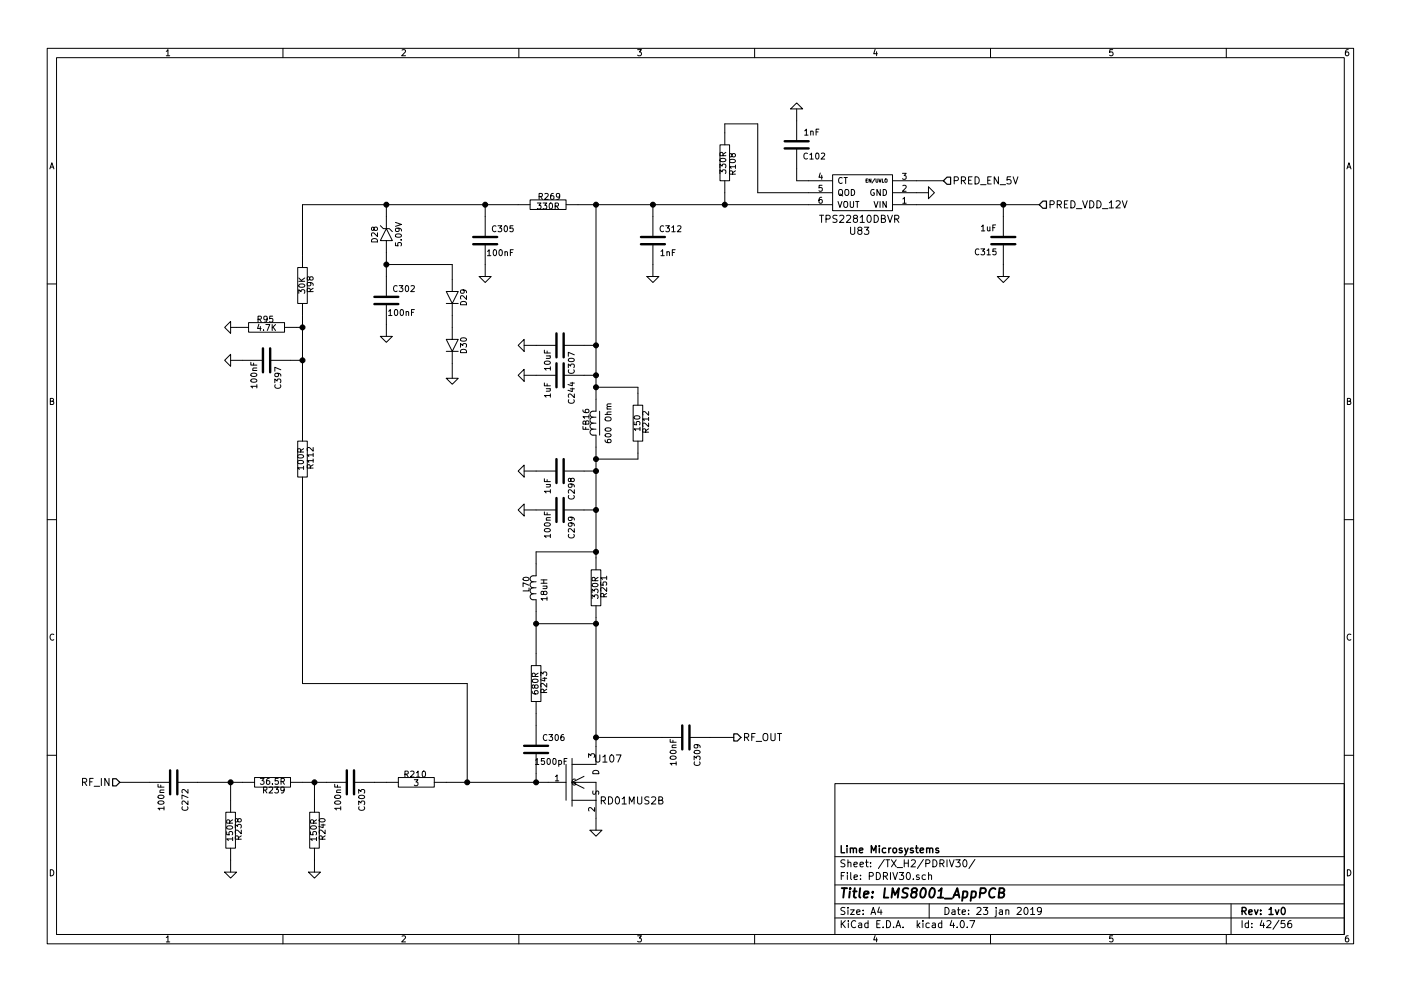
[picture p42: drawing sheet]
<svg xmlns="http://www.w3.org/2000/svg" width="297mm" height="210mm" viewBox="0 0 297 210" stroke-linecap="round" stroke-linejoin="round" font-family="sans-serif">
<g fill="none" stroke="#000" stroke-width=".21">
<path d="M10 10.3h277v189.9h-277zM12 12.2h273v186.1h-273zM35.3 10.9l.3-.4v1.3M35.3 11.8h.7M60 10.3v1.9M85.2 10.6l.5-.1 .3 .4-.8 .9h.8M110 10.3v1.9M135.2 10.5h.8l-.4 .5 .3 .1 .1 .2-.1 .4-.2 .1-.5-.1M160 10.3v1.9M185.5 10.5l-.3 .9h.8M185.9 11v.8M210 10.3v1.9"/>
<path d="M235.9 10.5h-.6v.6h.6l.1 .5-.3 .2-.4-.1M260 10.3v1.9M285.9 10.5l-.4 .1-.2 .2-.1 .8 .3 .2 .4-.1 .1-.4-.1-.2-.4-.1-.3 .3M10.6 35.8l.4-1.3 .4 1.3M10.7 35.5h.6M152.6 36.8v-.8l.5 .5 .1-.4h.6l.1 .2-.1 .5M152.6 35.6v-.8l.5 .4 .1-.3h.6l.1 .1-.1 .6M152.7 30.7h2v7.6h-2zM152.7 33.8a.76 .76 0 0 1 1.2 .2 .74 .74 0 0 1-1.3-.1zM153.3 33l-.1-.6h-.5l-.1 .6h1.3M153.7 30.7v-4.4h7v14.6h15.8M153.7 38.3v5.1"/>
<path d="M153.9 32.3l-.6 .4M154.7 34a.76 .76 0 0 1 1.2 .2 .74 .74 0 0 1-1.2-.1zM155.2 32.8l.2-.2h.4l.1 .2-.1 .4-.4 .1-.2-.1-.1-.6h-.3l-.1 .6 .3 .1 .2-.2M155.3 37l-.1-.7h-.4l-.1 .7h1.2M155.9 35.4h-1.2l.3 .3M155.9 36.2l-.6 .4M155.9 35v.7M168.9 21.8l1.3 1.3h-2.6zM168.9 31.5v6.8h7.6M168.9 23.1v6.9M170.6 27.8l.4-.4v1.3M170.6 28.7h.7"/>
<path d="M171.2 32.6a.56 .56 0 0 0-.8 .5 .56 .56 0 0 0 .8 .5M171.7 32.8l.4-.3v1.3M171.7 33.8h.7M171.9 27.9l.2-.1 .3 .1v.8M171.9 27.8v.9M173 32.6l.2-.1a.67 .67 0 0 1 .5 .6 .67 .67 0 0 1-.5 .7l-.3-.5zM173 28h.5M173.6 27.4h-.6v1.3M173.9 36.7l-.3 .9h.8M174.1 32.6l.5-.1 .3 .3-.8 1h.8M174.2 37.2v.8M174.3 39.3h-.6l-.1 .6h.7v.6l-.2 .1-.5-.1"/>
<path d="M176.5 37.1h12.7v7.6h-12.7zM178.6 37.8a.56 .56 0 0 0-.8 .5 .56 .56 0 0 0 .8 .5M178.9 37.7h.8M179.3 37.7v1.2M183.6 38.3h.2M183.9 38h-.3v.7h.3M184.7 38v.7l-.4-.7v.7M185.5 37.9l-.6 .9M185.7 38l.2 .7 .2-.2v-.5M186.4 38l.2 .7 .2-.7M187.1 38v.7h.3M187.7 38l.4 .1v.5l-.2 .1-.3-.3z"/>
<path d="M189.2 38.3h10.8M191.3 36.8h.8l-.4 .5 .4 .1v.5l-.2 .1-.6-.1M191.4 39.4l.5-.1 .2 .4-.8 .9h.8M196.8 39.6l1.3 1.3-1.3 1.3zM202.3 38.3l.7-.1 .2-.2-.1-.3-.2-.2h-.6v1.5M203.8 38.3l.8-.1 .1-.2-.1-.3-.2-.2h-.6v1.5M204.2 38.3l.5 .7M205.4 38.2h.5M206.1 37.5h-.7v1.5h.7M206.7 37.5a.77 .77 0 0 1 .9 .8 .77 .77 0 0 1-.9 .7zM207.9 39.2h1.2M209.4 38.2h.5"/>
<path d="M210.2 37.5h-.8v1.5h.8M211.7 37.5v1.5l-.9-1.5v1.5M212 39.2h1.2M214.3 37.5h-.7l-.1 .7 .2-.1 .5 .1 .2 .6-.3 .2-.6-.1M214.8 37.5l.5 1.5 .5-1.5M285.6 35.8l.4-1.3 .4 1.3M285.7 35.5h.6M63.1 56.8h2.1v7.6h-2.1zM63.3 59.7h1.3M63.3 59l.8 .7M64.6 59l-.7 .5M65.7 59.9l.2 .3-.1 .3-.6 .1-.1-.4 .3-.3 .7 .1 .3 .3v.2"/>
<path d="M65.7 58.9l.2-.2 .4 .1 .1 .1-.1 .5h-.4l-.2-.1-.2-.5h-.3v.5l.2 .1 .3-.2M78.8 50.8a.69 .69 0 0 1 .8-.1 .69 .69 0 0 1 .4 .6h-1.2zM79.3 48.4l.3-.2h.3l.1 .2v.4l-.4 .1-.3-.1-.1-.6h-.3v.6l.2 .1 .2-.2M80 49.4v.8l-.9-.8-.3 .2 .1 .5M80.6 47.9l.7 .6h.6M81.9 48.5h.6l.7 .6M81.9 48.5l1.3 2.5h-2.6zM81.9 56.1h14v5.7M81.9 43.4v5.1M81.9 51v12M83.8 51.5v.6l.6 .1v-.7h.6l.1 .2-.1 .5M83.8 47.2l1.3 .4-1.3 .4"/>
<path d="M83.9 49.8a.76 .76 0 0 1 1.2 .3 .74 .74 0 0 1-1.3-.2zM84.4 48.4l.2 .2v.4l-.7 .1-.1-.5 .3-.2 .7 .1 .3 .3v.2M85 50.9h.1M101.6 58.7h2.5l-1.2 1.2zM102.9 43.4v6.9M102.9 51.8v6.9M103.4 53.3l.3-.3v1.2M103.4 54.2h.7M104.7 53.1l.2-.1a.67 .67 0 0 1 .4 .6 .67 .67 0 0 1-.4 .6l-.3-.4zM105.2 48a.56 .56 0 0 0-.8 .5 .56 .56 0 0 0 .8 .5M105.6 47.9h.8l-.5 .5 .4 .1v.5l-.2 .2-.5-.2M105.9 53.1l.2-.1a.67 .67 0 0 1 .4 .6 .67 .67 0 0 1-.4 .6l-.3-.4z"/>
<path d="M107 48l.2-.1a.67 .67 0 0 1 .4 .6 .67 .67 0 0 1-.4 .7l-.3-.5zM107.1 53.5l.1-.1 .3 .1 .1 .7M107.1 53.4v.8M108.2 53.6h.4M108.8 47.9h-.6l-.1 .6h.7v.5l-.2 .2-.5-.2M108.8 53h-.6v1.2M112.4 42.4h7.6v2h-7.6zM112.4 43.4h-48.3v13.4M113.9 43.1h.8l-.4 .5 .4 .1v.5l-.2 .1-.6-.1M114.3 41.7l.6-.1 .1-.5-.7-.1v1.3M114.6 41.7l.4 .6M115.1 43.1h.8l-.4 .5 .4 .1v.5l-.2 .1-.6-.1"/>
<path d="M115.5 41.1l.5-.1 .2 .4-.8 .9h.8M116.5 43.2l.2-.1a.67 .67 0 0 1 .5 .6 .67 .67 0 0 1-.5 .6l-.3-.4zM117.3 41l-.3 .1-.2 .2-.1 .8 .3 .2 .4-.1-.1-.6-.3-.1-.3 .3M117.7 43.7h.6l.1-.5-.7-.1v1.2M118 43.7l.4 .6M118.7 41.6l-.3 .2h-.3l-.1-.7 .4-.1 .3 .3-.1 .7-.3 .3h-.2M120 43.4h56.5M126.4 43.4v43.8h-.7a.64 .64 0 0 0-.6 .7 .64 .64 0 0 0 .6 .6M137.2 58.7h2.5l-1.3 1.2zM138.4 43.4v6.9M138.4 51.8v6.9M140.1 53.3l.4-.3v1.2"/>
<path d="M140.1 54.2h.7M140.7 48a.56 .56 0 0 0-.8 .5 .56 .56 0 0 0 .8 .5M141.1 47.9h.8l-.4 .5 .4 .1v.5l-.2 .2-.6-.2M141.4 53.5l.2-.1 .3 .1v.7M141.4 53.4v.8M142.4 48.3l.4-.4v1.3M142.4 49.2h.8M142.5 53.6h.5M143.2 53h-.7v1.2M143.7 48l.4-.1 .3 .4-.8 .9h.8M173.8 45.7h.8M174.2 45.7v1.5"/>
<path d="M174.2 41.9h-.3l-.2 .3-.1 .7 .3 .2 .4-.1-.1-.6-.3-.1-.3 .3M175.1 46.5l.8-.1 .1-.2-.1-.4-.2-.1h-.6v1.5M177.5 45.7h-.6l-.2 .1v.4l.6 .3 .2 .4-.3 .3-.6-.1M177.7 42.7l.4 1.3 .4-1.3M177.9 40.4l.2-.2 .4 .1 .1 .7a.42 .42 0 0 1-.2 .4 .42 .42 0 0 1-.4 0l-.2-.4zM178 41.2l.7 .4M178 45.8l.6-.1 .3 .4-.9 1.1h.9M178.9 42.9l.3-.2 .4 .1 .1 .8a.42 .42 0 0 1-.2 .4 .42 .42 0 0 1-.4-.1l-.2-.3zM179.2 40.4l.2-.2 .4 .1 .2 .7a.42 .42 0 0 1-.3 .4 .42 .42 0 0 1-.4 0l-.2-.4zM179.5 45.8l.6-.1 .3 .4-1 1.1h1M180.3 42.7v1.1l.2 .2h.2l.3-.2v-1.1M180.3 48.2v1.2l.3 .3h.3l.3-.3v-1.2"/>
<path d="M180.5 40.2a.64 .64 0 0 1 .7 .6 .64 .64 0 0 1-.7 .7zM181.2 46.3l-.3-.3 .1-.2 .2-.1h.5l.1 .3-.1 .2-.6 .2-.2 .2v.3l.3 .3h.3l.3-.3v-.3l-.3-.3M181.4 42.7h.7M181.8 42.7v1.3M182.2 48.9l-.3-.3v-.2l.3-.2 .4 .1 .2 .2-.1 .2-.7 .2-.1 .2v.3l.3 .3h.2l.4-.3v-.3l-.4-.2M182.4 46.1l.4-.4v1.5M182.4 47.2h.9M183.3 48.2h.9l-.5 .6 .5 .3-.1 .5-.2 .1-.6-.1M184 45.8l.2-.1a.81 .81 0 0 1 .5 .7 .81 .81 0 0 1-.5 .8l-.2-.2-.2-.4zM185.3 42.7l.4 1.3 .5-1.3M185.3 40.3a.59 .59 0 0 0-.7 .5 .59 .59 0 0 0 .7 .6l.1-.5h-.3M185.3 45.7a.77 .77 0 0 1 .9 .7 .77 .77 0 0 1-.9 .8z"/>
<path d="M186.6 42.7v1.3M186.6 40.2v1.3l-.7-1.3v1.3M186.9 46.4l.6-.1 .2-.2-.1-.3-.7-.1v1.5h.6l.2-.2 .1-.3-.4-.3M187.2 40.2a.64 .64 0 0 1 .8 .6 .64 .64 0 0 1-.8 .7zM187.9 42.7v1.3l-.7-1.3v1.3M188.2 45.7l.5 1.5 .5-1.5M189.2 40.9h7.6M189.2 43.4h31.1M189.7 46.5l.7-.1 .2-.2-.1-.4-.2-.1h-.6v1.5M190.1 46.5l.5 .7M191.4 42.2l.4-.3v1.2M191.4 43.1h.7"/>
<path d="M207.5 52.9a.56 .56 0 0 0-.7 .5 .56 .56 0 0 0 .7 .5M208 52.8h.8l-.5 .5 .4 .1v.5l-.2 .2-.5-.2M208.1 48.1l.3-.4v1.3M208.1 49h.7M209.3 53.2l.3-.4v1.3M209.3 54.1h.7M209.3 48.1l.1 .8 .3 .1 .2-.1M209.9 48.1v.9M210.5 48.3h.4M211.1 47.7h-.6v1.3M211.2 52.8h-.7v.6h.7v.5l-.2 .2-.5-.2M211.5 58.7h2.5l-1.3 1.2z"/>
<path d="M212.7 43.4v6.9M212.7 51.8v6.9M222.6 43.4l.8-.1 .1-.2-.1-.4-.2-.1h-.6v1.5M224.2 43.4l.7-.1 .1-.2v-.4l-.3-.1h-.5v1.5M224.5 43.4l.5 .7M225.7 43.3h.5M226.4 42.6h-.7v1.5h.7M227.1 42.6a.77 .77 0 0 1 .8 .8 .77 .77 0 0 1-.8 .7zM228.2 44.3h1.2M229.5 42.6l.5 1.5 .6-1.5M231 42.6a.77 .77 0 0 1 .9 .8 .77 .77 0 0 1-.9 .7zM232.6 42.6a.77 .77 0 0 1 .9 .8 .77 .77 0 0 1-.9 .7z"/>
<path d="M233.7 44.3h1.2M235.2 43l.4-.4v1.5M235.2 44.1h.9M236.6 42.7l.6-.1 .3 .4-.9 1.1h.9M237.9 42.6l.6 1.5 .5-1.5M10 60.2h2M47.6 76.4l1.3-1.2v2.5zM48.9 68.2v2.5l-1.3-1.2zM48.9 69.5h3.8M48.9 76.4h6.9M52.7 68.4h7.6v2.1h-7.6zM53.2 76.9v.6h1.3"/>
<path d="M53.2 79.3a.76 .76 0 0 1 1.3 .3 .74 .74 0 0 1-1.3-.1zM53.6 78.6h.9M53.8 77v.5M54.5 78.1h-.8l-.1 .3 .1 .2M54.7 67.7h.6l.1-.5-.7-.1v1.2M54.9 68.8l-.3 .9h.8M55 67.7l.4 .6M55.2 69.3v.8M55.9 70v.1M56.4 68.9h.8l-.5 1.2M56.6 67.6l-.2 .3-.4-.1v-.6l.4-.1 .2 .2v.7l-.3 .3h-.3M57.3 76.4h6.8"/>
<path d="M57.7 68.9v1.2M57.8 67.1h-.6l-.1 .6h.7v.5l-.2 .1-.5-.1M57.9 69.4l.5 .7M58.4 68.9l-.7 .7M58.8 79.2l.3 .2-.1 .4-.6 .1-.1-.5 .2-.2h.7l.3 .3v.3M59.5 78.5l-1.2-.6v.9M60.3 69.5h3.8M63.3 62.2v-.7l.5 .4 .1-.4h.6l.1 .2-.1 .5M63.4 60.4a.76 .76 0 0 1 1.2 .3 .74 .74 0 0 1-1.3-.2zM64.1 64.4v29.2M65.8 61.9l-.1-.6-.5-.1-.1 .7h1.3M66.4 61.2l-.6 .4"/>
<path d="M80.6 71.4h2.6l-1.3 1.2zM81.9 64.5v6.9M82.4 66l.4-.3v1.2M82.4 66.9h.7M83.7 65.8l.2-.1a.67 .67 0 0 1 .4 .6 .67 .67 0 0 1-.4 .6l-.3-.4zM84.2 60.7a.56 .56 0 0 0-.8 .5 .56 .56 0 0 0 .8 .5M84.6 60.6h.8l-.4 .5 .4 .1v.5l-.2 .2-.6-.2M84.9 65.8l.2-.1a.67 .67 0 0 1 .5 .6 .67 .67 0 0 1-.5 .6l-.3-.4zM86 60.7l.2-.1a.67 .67 0 0 1 .5 .6 .67 .67 0 0 1-.5 .7l-.3-.5zM86.1 66.2l.2-.1 .3 .1v.7M86.1 66.1v.8M87.1 60.7l.5-.1 .3 .4-.8 .9h.8"/>
<path d="M87.2 66.3h.5M87.9 65.7h-.7v1.2M94.6 74.5h1.3zM94.6 64.4h1.3zM94.6 72h2.6l-1.3 2.5zM94.6 61.8h2.6l-1.3 2.6zM95.9 74.5h1.3zM95.9 64.4h1.3zM95.9 64.4v7.6M95.9 74.5v5.8M97.6 73.7v-.8l.5 .4 .1-.4h.6l.1 .2-.1 .6M97.7 74.3a.69 .69 0 0 1 .8-.2 .69 .69 0 0 1 .4 .7h-1.3z"/>
<path d="M97.7 71.9a.76 .76 0 0 1 1.2 .2 .74 .74 0 0 1-1.3-.1zM97.8 64.1a.67 .67 0 0 1 .8-.1 .67 .67 0 0 1 .3 .7h-1.3zM98.2 61.5l.2 .2-.1 .4-.6 .1-.1-.5 .3-.2 .7 .1 .3 .3v.2M98.9 62.7v.8l-.9-.8-.4 .3 .1 .4M109.9 79.6l1.2-1.2v2.5zM111.1 72v2.5l-1.2-1.2zM111.1 73.3h6.9M111.1 79.6h6.9M115.4 74.3v.6h1.3M115.5 76.8a.76 .76 0 0 1 1.2 .2 .74 .74 0 0 1-1.3-.1zM115.8 75.5h.9M116 74.5v.4"/>
<path d="M116.6 75.5l.1 .2-.1 .3h-.8M116.7 78.2h-1.3l.4 .3M116.7 77.8v.7M119.5 73.3h6.9M119.5 79.6h6.9M120.5 78v-.8l.5 .5 .1-.4h.5l.2 .2-.2 .5M120.5 76.2a.76 .76 0 0 1 1.3 .2 .74 .74 0 0 1-1.3-.1zM120.6 78.5a.56 .56 0 0 0 .5 .7 .56 .56 0 0 0 .5-.7M121.8 75.3l-1.3-.6v.9M285 60.2h2M10.7 85.1h.5l.1-.5-.6-.1v1.3h.5l.2-.4-.3-.3M53.2 80.6a.76 .76 0 0 1 1.3 .2 .74 .74 0 0 1-1.3-.1z"/>
<path d="M54.5 82h-1.3l.3 .3M54.5 81.6v.7M58.3 81.2v-.8l.5 .4 .1-.3h.5l.1 .1-.1 .6M58.4 81.6a.56 .56 0 0 0 .5 .8 .56 .56 0 0 0 .5-.8M63.1 93.6h2.1v7.6h-2.1zM63.1 97.9a.76 .76 0 0 1 1.3 .2 .74 .74 0 0 1-1.3-.1zM63.1 96.6a.76 .76 0 0 1 1.3 .3 .74 .74 0 0 1-1.3-.1zM63.8 95.9l-.1-.6-.5-.1-.1 .7h1.3M64.4 99.3h-1.3l.3 .3M64.4 98.9v.7M64.4 95.2l-.6 .4M65.8 99.3l-.1-.6-.5-.1-.1 .7h1.3"/>
<path d="M66.4 97.7h-1.3l.4 .4M66.4 96.5h-1.3l.4 .4M66.4 94.9v.8l-.9-.8-.4 .3 .1 .5M66.4 98.6l-.6 .4M66.4 96.2v.7M66.4 97.4v.7M94.6 80.3h2.6l-1.3 1.2zM109.9 99.9l1.2-1.2v2.5zM111.1 99.9h6.9M115.4 81.2v.7h1.3M115.8 82.5h.9M116 81.4v.5"/>
<path d="M116.6 82.5l.1 .1-.1 .4h-.8M116.7 83.9h-1.3l.4 .4M116.7 83.6v.7M119.5 99.9h6.9M120.6 84.8a.56 .56 0 0 0 .5 .8 .56 .56 0 0 0 .5-.8M120.9 82.5h.9M120.9 81.3h.9M121.3 82.3v.8l-.9-.3M121.3 81.1v.8l-.9-.3M121.8 83.6v.8l-.9-.8-.4 .2 .1 .5M123.6 90.5v.6h1.3M123.6 87v.3l.3 .2h.7l.3-.2-.2-.4-.6 .1v.3l.2 .2"/>
<path d="M124.2 89.6l.2-.3 .5 .2v.5h-1.3l.1-.6h.4l.1 .6M124.2 90.6v.5M124.9 88.4h-1.3l.4 .4M124.9 88.1v.7M125.7 91.1a.64 .64 0 0 0-.6 .6 .64 .64 0 0 0 .6 .6h.7v28.6M125.7 89.8a.64 .64 0 0 0-.6 .6 .64 .64 0 0 0 .6 .7M125.7 88.5a.64 .64 0 0 0-.6 .7 .64 .64 0 0 0 .6 .6M125.7 91.1h.7M125.7 89.8h.7M125.7 88.5h.7M126.4 82.2h8.9v3.8M127.1 87.2v5.1"/>
<path d="M128.3 93.3v.4l.3 .2h.7l.3-.2-.2-.4h-.6v.4l.2 .2M128.3 87.9h1.3M128.3 92.2a.76 .76 0 0 1 1.3 .2 .74 .74 0 0 1-1.3-.1zM128.3 91a.76 .76 0 0 1 1.3 .2 .74 .74 0 0 1-1.3-.1zM128.3 88.6l.8-.1a.42 .42 0 0 1 .4 .2 .42 .42 0 0 1 0 .4l-.4 .2-.6-.1-.2-.2zM128.7 86.8h.9M129.6 87.4h-.8l-.1 .4 .1 .1M129.6 86.3h-.8l-.1 .3 .1 .2M129.6 85.7l-.8 .1-.1 .3 .2 .2M134.2 86h2.1v7.6h-2.1zM134.4 89.5v.6h.6v-.6h.6l.1 .2-.1 .4M134.5 88.4a.76 .76 0 0 1 1.2 .2 .74 .74 0 0 1-1.3-.1z"/>
<path d="M135.3 93.6v3.8h-8.9M135.7 91h-1.3l.4 .4M135.7 90.6v.8M136.9 91.7l-.1-.6-.5-.1-.1 .7h1.3M137.5 89.8v.7l-.9-.7-.4 .2 .1 .5M137.5 88.9h-1.3l.4 .3M137.5 87.3v.8l-.9-.8-.4 .2 .1 .5M137.5 91l-.6 .4M137.5 88.5v.7M285.7 85.1h.5l.1-.5-.6-.1v1.3h.5l.2-.4-.3-.3M10 110.3h2M64.1 101.2v43.8h35v21"/>
<path d="M109.9 108.2l1.2-1.3v2.6zM111.1 108.2h6.9M115.4 101.6v.6h1.3M115.4 108.6v.6h1.3M115.5 112.3a.69 .69 0 0 1 1.2 .3 .74 .74 0 0 1-1.3-.2zM115.5 111a.69 .69 0 0 1 1.2 .3 .74 .74 0 0 1-1.3-.1zM115.8 102.8h.9M115.8 110.4h.9M116 101.7v.5M116 108.8v.4M116.6 102.8l.1 .2-.1 .3h-.8M116.7 104.2h-1.3l.4 .4"/>
<path d="M116.7 113.7h-1.3l.4 .4M116.7 109.8l-.8 .1-.1 .3 .2 .2M116.7 103.9v.7M116.7 113.4v.7M119.5 108.2h6.9M120.6 105.1a.56 .56 0 0 0 .5 .8 .56 .56 0 0 0 .5-.8M120.6 113.4a.56 .56 0 0 0 .5 .7 .56 .56 0 0 0 .5-.7M121 102.7l.3 .2-.1 .4h-.6l-.1-.4 .2-.2h.8l.3 .3v.3M121 101.7l.3-.2h.3l.2 .2-.1 .4-.4 .1-.2-.1-.2-.6h-.3l-.1 .6 .3 .1 .2-.3M121 110.9l.3 .3-.1 .4h-.6l-.1-.4 .2-.3 .8 .1 .3 .3v.3M121 109.7l.3 .3-.1 .3-.6 .1-.1-.4 .2-.3 .8 .1 .3 .3v.2M121.8 103.9v.8l-.9-.8-.4 .2 .1 .5"/>
<path d="M121.8 112.2v.7l-.9-.7-.4 .2 .1 .5M126.4 117.1h-12.7v5.1h-.7a.64 .64 0 0 0-.6 .6 .64 .64 0 0 0 .6 .6M285 110.3h2M11.4 134.6a.58 .58 0 0 0-.8 .6 .58 .58 0 0 0 .8 .5M110.9 122.7a.76 .76 0 0 1 1.3 .2 .74 .74 0 0 1-1.3-.1zM112.2 124.8v.6h-1.3M112.2 124.2l-1.3-.6v.9M113 126a.64 .64 0 0 0-.6 .6 .64 .64 0 0 0 .6 .6h.7v14M113 124.7a.64 .64 0 0 0-.6 .7 .64 .64 0 0 0 .6 .6M113 123.4a.64 .64 0 0 0-.6 .7 .64 .64 0 0 0 .6 .6M113 126h.7M113 124.7h.7"/>
<path d="M113 123.4h.7M113.7 132.3h12.7M114.7 123.7h1.3M114.7 123h1.3M115.1 124.4h.9M115.2 125.7l.3-.3 .3 .1 .2 .2-.1 .4-.4 .1-.2-.1-.2-.6h-.3v.6l.2 .1 .2-.3M115.3 123v.7M115.8 124.4l.2 .1-.1 .3-.8 .1M116 127h-1.3l.4 .4M116 126.7v.7M125.3 120.9h2.1v7.6h-2.1zM125.5 127v-.8l.5 .4 .1-.3h.6l.1 .1-.1 .6"/>
<path d="M125.5 125.8v-.8l.5 .4 .1-.4h.6l.1 .2-.1 .6M125.6 123.9a.76 .76 0 0 1 1.2 .3 .74 .74 0 0 1-1.3-.1zM126.2 123.2l-.1-.6-.5-.1-.1 .7h1.3M126.4 128.5v33.7h-5.1M126.8 122.5l-.6 .4M127.4 123.5v.6l.5 .1v-.7h.6l.1 .2-.1 .5M128 126.6l-.1-.6h-.4l-.1 .6h1.2M128.6 124.7v.8l-.9-.8-.3 .2 .1 .5M128.6 122.6h-1.2l.3 .4M128.6 125.9l-.6 .4M128.6 122.2v.8M286.4 134.6a.58 .58 0 0 0-.8 .6 .58 .58 0 0 0 .8 .5"/>
<path d="M112.6 141.2h2.1v7.6h-2.1zM112.8 146.7l.1 .3 .2 .2h.7l.3-.2-.1-.4-.6 .1-.1 .3 .2 .2M112.9 144.3a.76 .76 0 0 1 1.2 .2 .74 .74 0 0 1-1.3-.1zM113.4 145.5l.2-.2 .4 .1 .1 .1-.1 .4-.4 .1-.2-.1-.2-.5h-.3v.5l.2 .1 .3-.2M113.5 143.5l-.1-.6h-.5l-.1 .6h1.3M113.7 148.8v9.4M113.7 159.8v6.2M114.1 142.8l-.6 .4M114.7 143.4v-.8l.4 .4 .1-.4h.6l.1 .2-.1 .6M115.1 143.9h.8M115.3 146.9l-.1-.6h-.4l-.1 .6h1.2M115.5 143.7v.8l-.9-.3"/>
<path d="M115.9 145v.8l-.9-.8-.3 .2 .1 .5M115.9 146.2l-.6 .4M116 156a.56 .56 0 0 0-.8 .5 .56 .56 0 0 0 .8 .5M116.4 155.8h.8l-.5 .5 .4 .1v.6l-.2 .1-.5-.1M117.8 156l.2-.2a.67 .67 0 0 1 .4 .7 .67 .67 0 0 1-.4 .6l-.3-.5zM119.5 155.8l-.4 .1-.2 .3v.7l.2 .2 .5-.1-.1-.6-.4-.1-.2 .3M126.4 156.5h18.3M142.1 156.9v.6h1.3M142.2 159.3a.69 .69 0 0 1 1.2 .3 .74 .74 0 0 1-1.3-.1zM142.5 158.6h.9M142.7 157v.5M143.4 158.1h-.8l-.1 .3 .1 .2"/>
<path d="M146.2 156.5h9.4M147.2 159.4a.76 .76 0 0 1 1.2 .2 .74 .74 0 0 1-1.2-.1zM147.7 158l.3 .2-.1 .4h-.6l-.1-.4 .2-.2h.7l.3 .3v.3M157.9 156.4h.7l.1-.3v-.3l-.3-.2h-.5v1.5M158.2 156.4l.5 .7M159.4 156.4h.5M160.1 155.6h-.7v1.5M160.3 157.3h1.2M161.8 155.8a.5 .5 0 0 1 .6-.2 .5 .5 0 0 1 .4 .5l-.1 .8-.3 .2a.53 .53 0 0 1-.6-.5zM163.4 155.6v1.3l.4 .2h.2l.3-.2v-1.3M164.8 155.6h.9M165.3 155.6v1.5"/>
<path d="M10 160.2h2M17.5 166l.7-.1 .2-.2-.1-.4-.2-.2h-.6v1.6M17.9 166l.5 .7M19 165.9h.5M19.8 165.1h-.8v1.6M20 166.8h1.1M21.5 165.1v1.6M23.1 165.1v1.6l-.9-1.6v1.6M25.4 166h10.7M33.5 166.4v.6h1.3M33.6 170.1a.76 .76 0 0 1 1.2 .3 .74 .74 0 0 1-1.3-.2zM33.6 168.9a.76 .76 0 0 1 1.2 .2 .74 .74 0 0 1-1.3-.1z"/>
<path d="M33.9 168.1h.9M34.1 166.6v.4M34.8 171.5h-1.3l.4 .4M34.8 167.6l-.8 .1-.1 .3 .1 .1M34.8 171.1v.8M37.6 166h16.4M38.7 171.2a.56 .56 0 0 0 .5 .7 .56 .56 0 0 0 .5-.7M39.9 169.9v.8l-1-.8-.3 .3 .1 .5M39.9 169.2l-1.3-.5v.8M39.9 167.5v.8l-1-.8-.3 .2 .1 .5M47.9 172.3h2v7.7h-2zM48.1 176.5v.6h.5v-.6h.6l.1 .2-.1 .4"/>
<path d="M48.1 175.4a.76 .76 0 0 1 1.2 .2 .74 .74 0 0 1-1.2-.1zM48.7 174.6l-.1-.6h-.4l-.1 .6h1.2M48.9 166v6.3M48.9 180v5M49.3 178h-1.2l.3 .4M49.3 177.6v.8M49.3 173.9l-.6 .4M49.9 175.7v-.8l.5 .4 .1-.4h.5l.2 .2-.2 .6M50.4 173.9l.3-.2h.3l.2 .2-.1 .4-.4 .1-.2-.1-.2-.6h-.3l-.1 .6 .3 .1 .2-.2M50.5 178v-.6h-.5l-.1 .6h1.3M51.2 176.1v.8l-1-.8-.3 .2 .1 .5M51.2 177.3l-.7 .4"/>
<path d="M54 165h7.6v2h-7.6zM55.2 165.1h.8l-.5 .5 .4 .1v.6l-.1 .1-.6-.1M55.9 167.6h.6v-.5l-.6-.1v1.2M56.2 167.6l.4 .6M57.1 165.1l-.4 .1-.2 .2v.8l.2 .2 .4-.1v-.6l-.4-.1-.2 .3M57.1 167.1l.5-.1 .2 .3-.8 .9h.8M57.8 166.3v.1M58.2 167h.8l-.4 .5 .4 .1v.5l-.2 .1-.6-.1M59 165.1h-.6l-.1 .6h.7v.6l-.2 .1-.5-.1M59.6 165.8l.6-.1v-.5l-.6-.1v1.3M59.9 165.8l.4 .6M60.2 167.5l-.2 .3-.4-.1v-.6l.4-.1 .2 .2v.7l-.3 .3h-.3"/>
<path d="M61.6 166h11.9M65.7 172.3h2v7.7h-2zM65.8 176.5v.6h.6v-.6h.6l.1 .2-.1 .4M65.9 175.3a.69 .69 0 0 1 1.2 .3 .74 .74 0 0 1-1.3-.1zM66.5 174.6l-.1-.6h-.5l-.1 .6h1.3M66.7 166v6.3M66.7 180v5M67.1 178h-1.3l.4 .4M67.1 177.6v.8M67.1 173.9l-.6 .4M67.8 173.8a.69 .69 0 0 1 1.1 .3 .74 .74 0 0 1-1.2-.1zM68.1 175h.8"/>
<path d="M68.3 178l-.1-.6h-.4l-.1 .6h1.2M68.5 174.8v.8l-.9-.3M68.9 176.1v.8l-.9-.8-.3 .2 .1 .5M68.9 177.3l-.6 .4M71 166.4v.6h1.2M71 170.1a.76 .76 0 0 1 1.2 .3 .74 .74 0 0 1-1.2-.2zM71 168.9a.76 .76 0 0 1 1.2 .2 .74 .74 0 0 1-1.2-.1zM71.4 168.1h.8M71.6 166.6v.4M72.2 171.5h-1.2l.3 .4M72.2 167.6l-.7 .1-.1 .3 .1 .1M72.2 171.1v.8"/>
<path d="M75.1 166h9.4M76 170.7v-.8l.5 .5 .1-.4h.6l.1 .2-.1 .5M76 168.3v-.8l.5 .4 .1-.3h.6l.1 .1-.1 .6M76.1 168.9a.76 .76 0 0 1 1.2 .3 .74 .74 0 0 1-1.3-.2zM76.1 171.2a.56 .56 0 0 0 .6 .7 .56 .56 0 0 0 .5-.7M84.5 165h7.6v2h-7.6zM85.9 164.3l.6-.1v-.5l-.6-.1v1.3M86.2 164.3l.4 .6M87.1 163.7l.5-.1 .2 .4-.8 .9h.8M87.8 165.4h.8l-.4 .5 .4 .1v.6l-.2 .1-.6-.1M88.3 164l.3-.4v1.3M88.3 164.9h.7"/>
<path d="M89.6 163.7l.2-.1a.67 .67 0 0 1 .4 .6 .67 .67 0 0 1-.4 .7l-.3-.5zM92.1 166h27.9M113.5 161.3l.4-.4v1.3M113.5 162.2h.7M115.4 160.9h-.6v.6h.6v.6l-.2 .1-.4-.1M116.1 161l.2-.1a.67 .67 0 0 1 .4 .7 .67 .67 0 0 1-.4 .6l-.3-.5zM117.3 161l.2-.1a.67 .67 0 0 1 .4 .7 .67 .67 0 0 1-.4 .6l-.3-.5zM117.8 164.8l.3-.4v1.3M117.8 165.7h.7M118.5 161.4l.3-.1 .3 .3-.2 .5h-.4M118.5 161.3v1.3M119.6 161.5h.4"/>
<path d="M120 162.2v7.6M120.2 160.9h-.6v1.3M121.3 169.8h5.1M121.3 166l2.5 1.3M121.3 166h5.1v10.1M121.3 160.9v10.2M122 165.3a.59 .59 0 0 0-.7 .6 .59 .59 0 0 0 .7 .6v-.5h-.2M123.8 164.7l-2.5 1.3M124.8 160.7v-.8l.5 .4 .1-.3h.5l.2 .1-.2 .6M125.1 176.1h2.5l-1.2 1.3zM125.7 167.8v.6l.5 .1a.54 .54 0 0 1 .6-.6l.1 .1v.5M125.7 163.7a.69 .69 0 0 1 .8-.2 .69 .69 0 0 1 .4 .7h-1.2z"/>
<path d="M126.1 171.3v.8l-1-.8-.3 .3 .1 .5M126.3 160.2v1.2l.3 .3h.3l.3-.3v-1.2M127.5 169.9l.7-.1 .2-.2-.1-.4-.2-.1h-.6v1.5M127.8 160.6l.5-.4v1.5M127.8 161.7h.9M127.9 169.9l.5 .7M129 169.1a.77 .77 0 0 1 .9 .7 .77 .77 0 0 1-.9 .8zM129.4 160.3l.2-.1a.81 .81 0 0 1 .6 .7 .81 .81 0 0 1-.6 .8l-.2-.2-.1-.4zM130.6 169.2l.2-.1a.81 .81 0 0 1 .6 .7 .81 .81 0 0 1-.6 .8l-.2-.2-.1-.4zM130.7 160.2h1l-.7 1.5M131.9 169.5l.5-.4v1.5M131.9 170.6h.9"/>
<path d="M133.4 170.6v-1.5l.5 1 .5-1v1.5M135.2 169.1v1.2l.3 .3h.3l.3-.3v-1.2M137.6 169.1h-.6l-.3 .3 .2 .3 .6 .3v.4l-.2 .2-.6-.1M138.2 169.2l.5-.1 .3 .4-.9 1.1h.9M139.7 169.8l.6-.1 .2-.2-.1-.3-.7-.1v1.5h.6l.2-.2 .1-.3-.4-.3M142.2 160.5a.69 .69 0 0 1 1.2 .3 .74 .74 0 0 1-1.3-.1zM143.4 162h-1.3l.3 .3M143.4 161.6v.7M147.2 161.2v-.8l.5 .5 .1-.4h.5l.1 .1-.1 .6M147.3 161.6a.56 .56 0 0 0 .5 .8 .56 .56 0 0 0 .5-.8M177 166.3h108v32h-108zM285 160.2h2"/>
<path d="M10.7 184.5a.65 .65 0 0 1 .7 .7 .65 .65 0 0 1-.7 .6zM35.3 198.9l.3-.4v1.3M35.3 199.8h.7M47.6 185h2.6l-1.3 1.3zM60 198.3v1.9M65.4 185h2.5l-1.2 1.3zM85.2 198.6l.5-.1 .3 .4-.8 .9h.8M110 198.3v1.9M135.2 198.5h.8l-.4 .5 .3 .1 .1 .2-.1 .4-.2 .1-.5-.1M160 198.3v1.9M177 194.8h108M177 191.8h108"/>
<path d="M177 187.8h108M177 181.8h108M178.4 195.3v1.5M178.4 185.8h.5M178.6 196l.6 .8M179.1 185.1h-.7v1.5M179.1 192.6l-.5-.1-.3 .3 .1 .3 .7 .4v.4l-.2 .1-.6-.1M179.1 182.5l-.5-.1-.3 .3 .1 .3 .7 .4v.4l-.2 .1-.6-.1M179.2 195.3l-.8 .9M179.7 185.1v.2M179.7 185.6v1M179.8 192.5v.2"/>
<path d="M179.8 183.1l.2-.2 .4 .1v.9M179.8 182.4v1.5M179.8 193v1M179.9 195.3v.2M179.9 195.8v1M180.3 193h.8l-.8 1h.8M180.4 185.1v1.3l.2 .2M181.1 183.4l.7-.1-.1-.3-.4-.1-.2 .2v.7h.6M181.1 186.1l.7-.1-.1-.3-.4-.1-.2 .2 .1 .7h.5M181.4 195.5a.71 .71 0 0 0-1 .5 .71 .71 0 0 0 .8 .8l.2-.1M181.6 193.5l.7-.1v-.3l-.4-.1-.3 .2 .1 .7h.6M182.1 195.9h.6v.9"/>
<path d="M182.3 183.4l.8-.1-.1-.3-.4-.1-.3 .2 .1 .7h.6M182.4 186.5v.1M182.4 185.7v.1M182.7 196.2l-.7 .3 .2 .3 .5-.1M183 193.9v.1M183 193.1v.1M183.5 182.9h.6M183.7 182.4v1.3l.4 .2M184 195.9l-.4-.1-.3 .3 .1 .6 .2 .1 .4-.1M184 195.3v1.5M184.3 185.9l.7-.1 .2-.2-.1-.3-.2-.2h-.6v1.5M184.6 183.8v.1"/>
<path d="M184.6 183v.1M184.7 194l.4-1.5 .5 1.5M184.8 193.6h.7M185.5 198.5l-.3 .9h.8M185.8 185.1a.76 .76 0 0 1 .9 .8 .76 .76 0 0 1-.9 .7zM185.9 199v.8M185.9 196h.5M186.4 192.5l-.3 1h.9M186.6 195.3h-.7v1.5h.7M186.8 193v1M187.2 196.7v.1M187.3 185.9l.7-.1 .2-.2-.1-.3-.2-.2h-.6v1.5"/>
<path d="M187.5 182.3l-1.3 2M187.7 185.9l.5 .7M187.8 182.4h.8M188 195.3a.76 .76 0 0 1 .8 .8 .76 .76 0 0 1-.8 .7zM188.2 182.4v1.5M188.8 185.1v1.5M189 182.4l1 1.5M189.3 185.1l.5 1.5 .5-1.5M189.5 196.7v.1M190 196.8l.4-1.5 .6 1.5M190 182.4l-1 1.5M190.1 196.4h.7"/>
<path d="M190.2 184.1h1.2M190.7 185.1h.9l-.5 .6 .4 .1v.7l-.2 .1-.6-.1M191.5 196.7v.1M191.7 182.4v1.5M191.7 183.1h.9M192.3 185.3l.2-.2a.8 .8 0 0 1 .5 .8 .8 .8 0 0 1-.5 .7l-.3-.6zM192.6 182.4v1.5M193.2 182.6l.6-.2 .3 .4-1 1.1h1M193.6 186.5v.1M194.5 195.3v1.5M194.6 196.3l.4 .5M194.9 185.7l-.4-.1-.2 .2 .1 .2 .5 .2v.3h-.6"/>
<path d="M195 195.8l-.5 .6M195.7 195.3v.2M195.7 195.8v1M195.8 182.3l-1.3 2M196.2 185.7l-.4-.1-.3 .3 .1 .6 .2 .1 .4-.1M196.3 183.2l.7-.1 .2-.2-.1-.3-.2-.2h-.6v1.5M196.9 185.7l.2-.1 .4 .1v.9M196.9 185.1v1.5M197 191.8v3M197 195.9l-.4-.1-.3 .3 .1 .6 .2 .1 .4-.1M197.7 195.9h.6v.9M197.8 182.4a.76 .76 0 0 1 .9 .8 .76 .76 0 0 1-.9 .7z"/>
<path d="M198.3 196.2l-.7 .3 .2 .3 .5-.1M199.3 183.2l.7-.1 .2-.2-.1-.3-.2-.2h-.6v1.5M199.6 183.2l.6 .7M199.7 195.9l-.5-.1-.2 .3v.6l.2 .1 .5-.1M199.7 195.3v1.5M200.4 192.5a.76 .76 0 0 1 .8 .8 .76 .76 0 0 1-.8 .7zM200.8 182.4v1.5M201.3 182.4l.5 1.5 .5-1.5M201.8 195.2l-.4 1.1h1M201.9 193.1h.5l.1 .9M202.2 195.8v1M202.5 193.4l-.7 .3 .2 .3 .5-.1"/>
<path d="M202.6 182.4h1l-.5 .6 .4 .1v.7l-.2 .1-.7-.1M202.9 196.7v.1M203 193h.6M203.2 192.5v1.3l.4 .2M203.8 195.4l.1-.1a.8 .8 0 0 1 .6 .8 .8 .8 0 0 1-.6 .7 .97 .97 0 0 1-.1-1.4zM204 193.5l.7-.1-.1-.3-.4-.1-.2 .2 .1 .7h.5M204.3 182.6l.2-.2a.8 .8 0 0 1 .5 .8 .8 .8 0 0 1-.5 .7l-.4-.5zM205.1 196.7v.1M205.4 193.9v.1M205.4 193.1v.1M205.6 195.3h1.1l-.7 1.5M206.7 182.3l-1.3 2"/>
<path d="M207.1 192.7l.6-.2 .3 .5-.9 1h.9M208.5 192.5h.9l-.5 .6 .4 .1v.7l-.2 .1-.6-.1M210 198.3v1.9M211.2 193v1.3l-.3 .2M211.2 192.5v.2M211.9 193.1h.6v.9M212.5 193.4l-.7 .3 .3 .3 .4-.1M213.3 193.2l.2-.2 .3 .1 .1 .9M213.3 193v1M215.7 192.7l.6-.2 .2 .5-.9 1h.9M217.2 192.7l.2-.2a.8 .8 0 0 1 .6 .8 .8 .8 0 0 1-.6 .7l-.3-.5zM218.5 193l.4-.5v1.5"/>
<path d="M218.5 194h.9M220.8 193.2l-.3 .3h-.3l-.3-.3v-.4l.3-.3h.3l.3 .3a1.01 1.01 0 0 1-.4 1.2h-.3M235.9 198.5h-.6v.7l.6-.1 .1 .5-.3 .2-.4-.1M260 198.3v1.9M261 191.8v6.5M263.3 195.3v1.5M264.7 195.9l-.4-.1-.3 .3 .1 .6 .2 .1 .4-.1M264.7 195.3v1.5M265.4 196.7v.1M265.4 195.9v.1M267.5 195.2l-.3 1.1h.9M267.9 195.8v1"/>
<path d="M268.6 195.5l.6-.2 .3 .5-1 1h1M271.2 195.2l-1.3 2M272.4 195.3h-.7l-.1 .7h.7l.2 .2-.1 .5-.2 .1-.6-.1M273.7 195.3l-.4 .1a1.11 1.11 0 0 0-.1 1.3l.4 .1 .2-.1 .1-.5-.3-.3-.4 .1-.2 .2M285.7 184.5a.65 .65 0 0 1 .7 .7 .65 .65 0 0 1-.7 .6zM285.9 198.5l-.4 .1-.2 .3-.1 .7 .3 .2 .4-.1 .1-.4-.1-.2-.4-.1-.3 .3"/>
</g>
<g fill="none" stroke="#000" stroke-width=".3">
<path d="M178.4 179.4v1.5h.7M179.6 179.4v.2M179.6 179.9v1M180.3 179.9v1M186.4 179.4v.2M186.4 179.9v1M188.4 179.9v1M188.9 179.9l-.5 .3M191.8 179.9l.4 1M192.5 179.9l-.5 1.4-.2 .1M194.1 179.9h.6M194.3 179.4v1.3l.4 .2"/>
<path d="M196.5 179.9v1M180.3 180.1l.2-.2 .4 .1v.9M180.9 180.1l.3-.2 .3 .1 .1 .9M182.2 180.4l.7-.1v-.3l-.5-.1-.2 .2 .1 .7h.6M184.7 180.9v-1.5l.5 1.1 .5-1.1v1.5M187.8 180l-.4-.1-.3 .3v.6l.3 .1 .4-.1M189.4 180.1l.2-.2 .4 .2 .1 .5-.1 .2-.4 .1-.2-.1zM191.2 180l-.3-.1-.2 .2v.3l.5 .1v.3h-.5M193.6 180l-.4-.1-.2 .2 .1 .3 .5 .1v.3h-.6M195.1 180.4l.7-.1v-.3l-.5-.1-.2 .2 .1 .7h.6M196.5 180.1l.2-.2 .4 .1v.9M197.1 180.1l.2-.2 .4 .1 .1 .9"/>
<path d="M199 180l-.4-.1-.2 .2 .1 .3 .5 .1v.3h-.6M263.3 193.3l.8-.1 .1-.2-.1-.3-.2-.2h-.6v1.5M263.7 193.3l.5 .7M264.8 193.5l.7-.1-.1-.3-.4-.1-.2 .2v.7h.6M266 193l.3 1 .4-1M267.3 193.9v.1M267.3 193.1v.1M269.1 193l.4-.5v1.5M269.1 194h.8M270.4 193l.4 1 .3-1M271.8 192.7l.2-.2a.8 .8 0 0 1 .5 .8 .8 .8 0 0 1-.5 .7l-.4-.5z"/>
</g>
<g fill="none" stroke="#000" stroke-width=".41">
<path d="M178.5 188.4h1.1M179 188.4l-.2 2M180.2 189.1l-.2 1.3M180.3 188.4l-.1 .2 .2-.1-.1-.1-.1 .2M180.9 189.1h.7M181.2 188.4l-.2 1.8 .1 .1 .4 .1M182.4 188.4l-.2 1.8 .2 .2M183.2 189.8l.9-.2v-.4l-.6-.1-.3 .3v.9h.7M184.9 190.3v.1M185.1 189.2l-.1 .2-.1-.1 .2-.1-.1 .2M187.6 188.4l-.2 2h.9M189 190.4l.3-2 .4 1.5 .9-1.5-.3 2"/>
<path d="M192.6 188.5l-.8-.1-.3 .2v.6l.8 .4 .1 .5-.4 .3-.8-.1M193.6 189.3l-.2-.2-.1-.3a.66 .66 0 0 1 1-.3l.2 .3-.2 .3-.7 .2-.4 .4v.6l.7 .1a.68 .68 0 0 0 .3-1l-.2-.1M195.4 188.6l.1-.1a.45 .45 0 0 1 .8 .3l-.1 .9-.2 .6-.3 .1-.5-.1a1.65 1.65 0 0 1 .2-1.7zM197.4 188.5a.45 .45 0 0 1 .8 .3l-.2 1.3-.2 .2-.4 .1a1.27 1.27 0 0 1 0-1.9zM198.8 190.4h1.2M199 189l.6-.6-.2 2M200.3 190.6h1.5M202.1 190.4l.9-2 .4 2M202.3 189.9h1M204.2 189.2l.6-.1 .3 .2-.1 1a.67 .67 0 0 1-.9 0M204.2 189.1l-.2 2M206 189.2l.6-.1 .3 .2-.1 1a.67 .67 0 0 1-.9 0"/>
<path d="M206 189.1l-.2 2M207.8 189.5l1-.1a.56 .56 0 0 0 .1-.9l-1-.1-.2 2M211 188.6a.87 .87 0 0 0-1 0 .87 .87 0 0 0-.3 1 .69 .69 0 0 0 .3 .8 .69 .69 0 0 0 .8-.1M211.8 189.4l.9-.1a.46 .46 0 0 0 .3-.5 .46 .46 0 0 0-.4-.4h-.7l-.2 2h.8l.3-.1 .1-.5-.4-.4"/>
</g>
<path d="M200.8 37.6h.7v1.5h-.7l-.8-.8zM221.1 42.7h.8v1.5h-.8l-.8-.8zM155.6 155.7h.7l.8 .8-.8 .7h-.7zM23.9 165.2h.7l.8 .8-.8 .7h-.7z" fill="none" stroke="#000" stroke-width=".25"/>
<g fill="none" stroke="#000" stroke-width=".51">
<path d="M166.4 30h5M166.4 31.5h5M100.3 50.3h5.1M100.3 51.8h5.1M135.9 50.3h5.1M135.9 51.8h5.1M210.2 50.3h5.1M210.2 51.8h5.1M55.8 73.9v5.1M57.3 73.9v5.1M79.4 64.5h5.1M79.4 63h5.1"/>
<path d="M118 70.7v5.1M118 77.1v5.1M119.5 70.7v5.1M119.5 77.1v5.1M118 97.4v5.1M119.5 97.4v5.1M118 105.7v5M119.5 105.7v5M111.1 159.8h5.1M111.1 158.2h5.1M144.7 153.9v5.1M146.2 153.9v5.1"/>
<path d="M36.1 163.4v5.1M37.6 163.4v5.1M73.5 163.4v5.1M75.1 163.4v5.1"/>
</g>
<g fill="#000" stroke="#000" stroke-width=".25">
<circle cx="81.9" cy="43.4" r=".51"/>
<circle cx="81.9" cy="56.1" r=".51"/>
<circle cx="102.9" cy="43.4" r=".51"/>
<circle cx="126.4" cy="43.4" r=".51"/>
<circle cx="138.4" cy="43.4" r=".51"/>
<circle cx="153.7" cy="43.4" r=".51"/>
<circle cx="212.7" cy="43.4" r=".51"/>
<circle cx="64.1" cy="69.5" r=".51"/>
<circle cx="64.1" cy="76.4" r=".51"/>
<circle cx="126.4" cy="73.3" r=".51"/>
<circle cx="126.4" cy="79.6" r=".51"/>
<circle cx="126.4" cy="97.4" r=".51"/>
<circle cx="126.4" cy="99.9" r=".51"/>
<circle cx="126.4" cy="82.2" r=".51"/>
<circle cx="126.4" cy="117.1" r=".51"/>
<circle cx="126.4" cy="108.2" r=".51"/>
<circle cx="113.7" cy="132.3" r=".51"/>
<circle cx="126.4" cy="132.3" r=".51"/>
<circle cx="126.4" cy="156.5" r=".51"/>
<circle cx="48.9" cy="166" r=".51"/>
<circle cx="66.7" cy="166" r=".51"/>
<circle cx="99.1" cy="166" r=".51"/>
<circle cx="113.7" cy="166" r=".51"/>
</g>
</svg>
